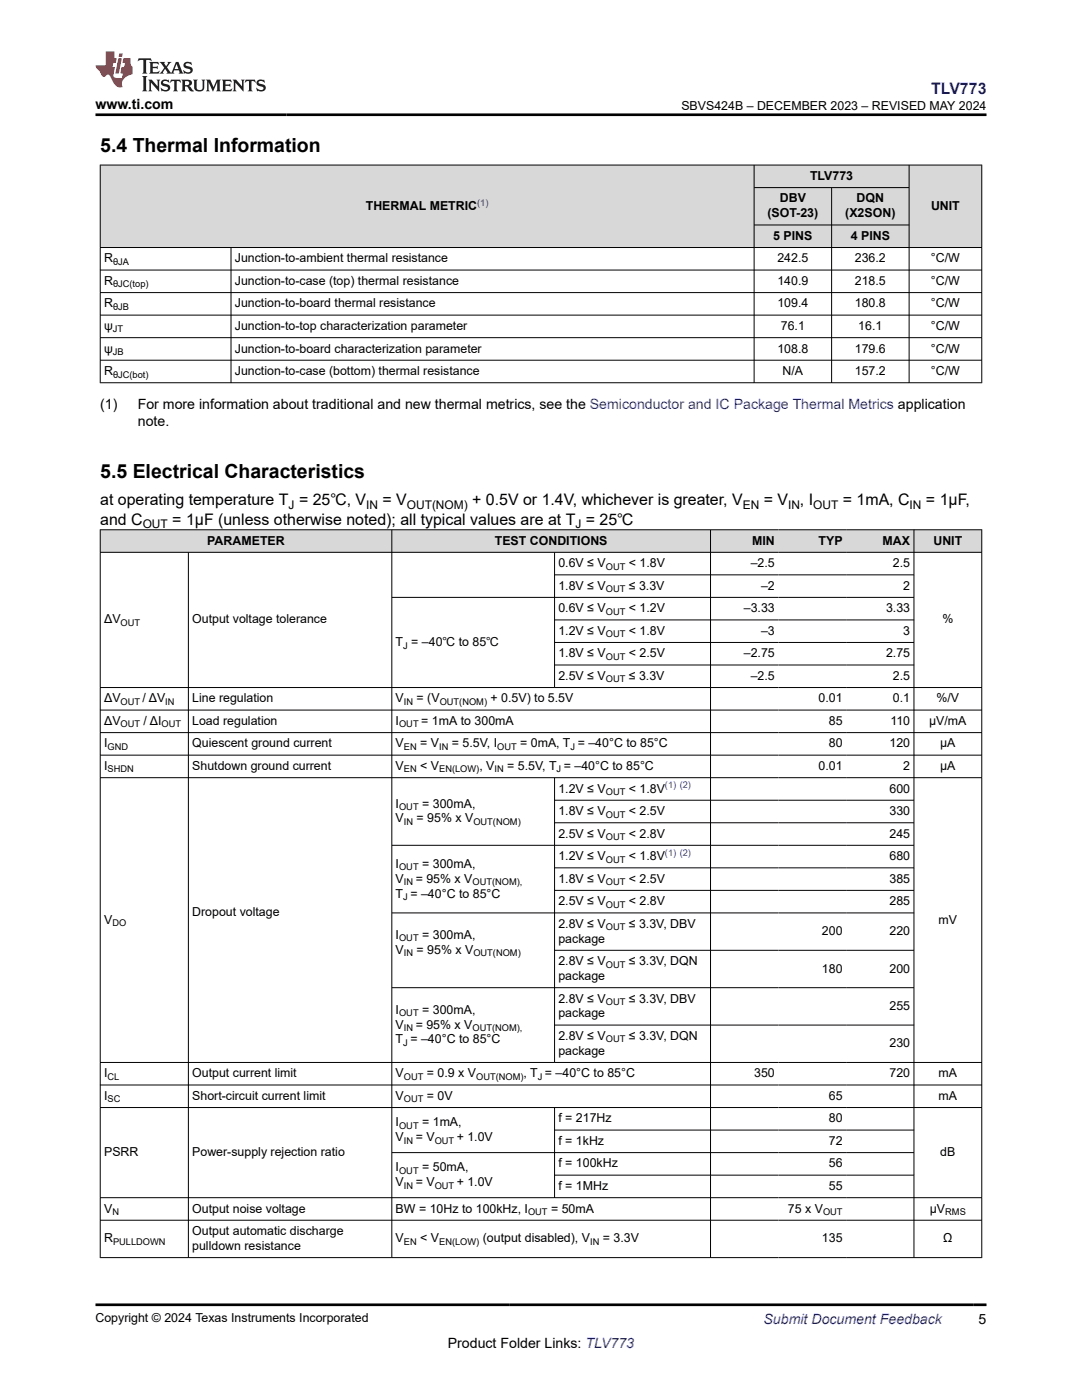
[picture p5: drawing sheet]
<svg xmlns="http://www.w3.org/2000/svg" width="216mm" height="279mm" viewBox="0 0 216 279" stroke-linecap="round" stroke-linejoin="round" font-family="sans-serif">
<defs><g id="words">
<g font-size="3.9">
<text x="20" y="30.3">5.4 Thermal Information</text>
<text x="20" y="95.4">5.5 Electrical Characteristics</text>
</g>
<text font-size="3.2" fill="#00f" x="185.8" y="18.7">TLV773</text>
<g font-size="3.2">
<text x="20" y="100.9">at operating temperature T = 25℃, V</text>
<text x="76.3" y="100.9">= V</text>
<text x="94.2" y="100.9">+ 0.5V or 1.4V, whichever is greater, V</text>
<text x="152.4" y="100.9">= V</text>
<text x="159.6" y="100.9">, I</text>
<text x="168.2" y="100.9">= 1mA, C</text>
<text x="184.8" y="100.9">= 1µF,</text>
<text x="20" y="104.7">and C</text>
<text x="34.4" y="104.7">= 1µF (unless otherwise noted); all typical values are at T = 25℃</text>
</g>
<g font-size="2.8">
<text x="19" y="21.8">www.ti.com</text>
<text x="20" y="81.5">(1)</text>
<text x="27.5" y="81.5">For more information about traditional and new thermal metrics, see the Semiconductor and IC Package Thermal Metrics application</text>
<text x="27.5" y="84.9">note.</text>
<text x="89.4" y="269">Product Folder Links: TLV773</text>
<text x="195.3" y="264.2">5</text>
</g>
<text font-size="2.8" fill="#00f" x="152.4" y="264.2">Submit Document Feedback</text>
<g font-size="2.5">
<text x="136" y="21.9">SBVS424B – DECEMBER 2023 – REVISED MAY 2024</text>
<text x="161.6" y="35.9">TLV773</text>
<text x="73" y="41.9">THERMAL METRIC</text>
<text x="155.6" y="40.4">DBV</text>
<text x="170.9" y="40.4">DQN</text>
<text x="185.8" y="41.9">UNIT</text>
<text x="153.1" y="43.4">(SOT-23)</text>
<text x="154.3" y="47.9">5 PINS</text>
<text x="168.7" y="43.4">(X2SON)</text>
<text x="169.8" y="47.9">4 PINS</text>
<text x="20.8" y="52.4">R</text>
<text x="46.9" y="52.4">Junction-to-ambient thermal resistance</text>
<text x="155.1" y="52.4">242.5</text>
<text x="170.6" y="52.4">236.2</text>
<text x="185.8" y="52.4">°C/W</text>
<text x="20.8" y="56.9">R</text>
<text x="46.9" y="56.9">Junction-to-case (top) thermal resistance</text>
<text x="155.1" y="56.9">140.9</text>
<text x="170.6" y="56.9">218.5</text>
<text x="185.8" y="56.9">°C/W</text>
<text x="20.8" y="61.4">R</text>
<text x="20.8" y="65.9">ψ</text>
<text x="46.9" y="61.4">Junction-to-board thermal resistance</text>
<text x="46.9" y="65.9">Junction-to-top characterization parameter</text>
<text x="155.1" y="61.4">109.4</text>
<text x="155.8" y="65.9">76.1</text>
<text x="170.6" y="61.4">180.8</text>
<text x="171.3" y="65.9">16.1</text>
<text x="185.8" y="61.4">°C/W</text>
<text x="185.8" y="65.9">°C/W</text>
<text x="20.8" y="70.3">ψ</text>
<text x="46.9" y="70.3">Junction-to-board characterization parameter</text>
<text x="155.1" y="70.3">108.8</text>
<text x="170.6" y="70.3">179.6</text>
<text x="185.8" y="70.3">°C/W</text>
<text x="20.8" y="74.8">R</text>
<text x="46.9" y="74.8">Junction-to-case (bottom) thermal resistance</text>
<text x="156.2" y="74.8">N/A</text>
<text x="170.6" y="74.8">157.2</text>
<text x="185.8" y="74.8">°C/W</text>
<text x="41.4" y="108.7">PARAMETER</text>
<text x="98.7" y="108.7">TEST CONDITIONS</text>
<text x="111.4" y="113.2">0.6V ≤ V</text>
<text x="125.5" y="113.2">&lt; 1.8V</text>
<text x="149.8" y="113.2">–2.5</text>
<text x="150.1" y="108.7">MIN</text>
<text x="163.3" y="108.7">TYP</text>
<text x="176.1" y="108.7">MAX</text>
<text x="178.2" y="113.2">2.5</text>
<text x="186.3" y="108.7">UNIT</text>
<text x="111.4" y="117.7">1.8V ≤ V</text>
<text x="125.5" y="117.7">≤ 3.3V</text>
<text x="151.9" y="117.7">–2</text>
<text x="180.2" y="117.7">2</text>
<text x="20.8" y="124.4">ΔV</text>
<text x="38.4" y="124.4">Output voltage tolerance</text>
<text x="111.4" y="122.2">0.6V ≤ V</text>
<text x="125.5" y="122.2">&lt; 1.2V</text>
<text x="148.4" y="122.2">–3.33</text>
<text x="176.8" y="122.2">3.33</text>
<text x="188" y="124.4">%</text>
<text x="79" y="128.9">T = –40℃ to 85℃</text>
<text x="111.4" y="126.7">1.2V ≤ V</text>
<text x="111.4" y="131.2">1.8V ≤ V</text>
<text x="125.5" y="126.7">&lt; 1.8V</text>
<text x="125.5" y="131.2">&lt; 2.5V</text>
<text x="148.4" y="131.2">–2.75</text>
<text x="151.9" y="126.7">–3</text>
<text x="176.8" y="131.2">2.75</text>
<text x="180.2" y="126.7">3</text>
<text x="111.4" y="135.7">2.5V ≤ V</text>
<text x="125.5" y="135.7">≤ 3.3V</text>
<text x="149.8" y="135.7">–2.5</text>
<text x="178.2" y="135.7">2.5</text>
<text x="20.8" y="140.2">ΔV</text>
<text x="28.5" y="140.2">/ ΔV</text>
<text x="38.4" y="140.2">Line regulation</text>
<text x="79" y="140.2">V</text>
<text x="83.1" y="140.2">= (V</text>
<text x="97.9" y="140.2">+ 0.5V) to 5.5V</text>
<text x="163.3" y="140.2">0.01</text>
<text x="178.2" y="140.2">0.1</text>
<text x="186.9" y="140.2">%/V</text>
<text x="20.8" y="144.7">ΔV</text>
<text x="20.8" y="149.2">I</text>
<text x="28.7" y="144.7">/ ΔI</text>
<text x="38.4" y="144.7">Load regulation</text>
<text x="38.4" y="149.2">Quiescent ground current</text>
<text x="79" y="144.7">I</text>
<text x="79" y="149.2">V</text>
<text x="83.9" y="149.2">= V</text>
<text x="84.1" y="144.7">= 1mA to 300mA</text>
<text x="90.2" y="149.2">= 5.5V, I</text>
<text x="103.8" y="149.2">= 0mA, T = –40°C to 85°C</text>
<text x="165.4" y="144.7">85</text>
<text x="165.4" y="149.2">80</text>
<text x="177.5" y="149.2">120</text>
<text x="177.7" y="144.7">110</text>
<text x="185.4" y="144.7">µV/mA</text>
<text x="187.6" y="149.2">µA</text>
<text x="20.8" y="153.7">I</text>
<text x="38.4" y="153.7">Shutdown ground current</text>
<text x="79" y="153.7">V</text>
<text x="83.9" y="153.7">&lt; V</text>
<text x="95.7" y="153.7">, V</text>
<text x="101.2" y="153.7">= 5.5V, T = –40°C to 85°C</text>
<text x="163.3" y="153.7">0.01</text>
<text x="180.2" y="153.7">2</text>
<text x="187.6" y="153.7">µA</text>
<text x="79" y="161.2">I</text>
<text x="84.2" y="161.2">= 300mA,</text>
<text x="111.4" y="158.2">1.2V ≤ V</text>
<text x="125.5" y="158.2">&lt; 1.8V</text>
<text x="177.5" y="158.2">600</text>
<text x="78.9" y="164.1">V</text>
<text x="83.1" y="164.1">= 95% x V</text>
<text x="111.4" y="162.7">1.8V ≤ V</text>
<text x="111.4" y="167.2">2.5V ≤ V</text>
<text x="125.5" y="162.7">&lt; 2.5V</text>
<text x="125.5" y="167.2">&lt; 2.8V</text>
<text x="177.5" y="162.7">330</text>
<text x="177.5" y="167.2">245</text>
<text x="79" y="173.2">I</text>
<text x="84.2" y="173.2">= 300mA,</text>
<text x="111.4" y="171.7">1.2V ≤ V</text>
<text x="125.5" y="171.7">&lt; 1.8V</text>
<text x="177.5" y="171.7">680</text>
<text x="78.9" y="176.2">V</text>
<text x="78.9" y="179.1">T = –40°C to 85°C</text>
<text x="83" y="176.2">= 95% x V</text>
<text x="111.4" y="176.2">1.8V ≤ V</text>
<text x="125.5" y="176.2">&lt; 2.5V</text>
<text x="177.5" y="176.2">385</text>
<text x="20.8" y="184.3">V</text>
<text x="38.4" y="182.9">Dropout voltage</text>
<text x="111.4" y="180.7">2.5V ≤ V</text>
<text x="111.4" y="185.2">2.8V ≤ V</text>
<text x="125.5" y="180.7">&lt; 2.8V</text>
<text x="125.5" y="185.2">≤ 3.3V, DBV</text>
<text x="177.5" y="180.7">285</text>
<text x="187.3" y="184.3">mV</text>
<text x="78.9" y="190.4">V</text>
<text x="79" y="187.4">I</text>
<text x="83.1" y="190.4">= 95% x V</text>
<text x="84.2" y="187.4">= 300mA,</text>
<text x="111.4" y="188.1">package</text>
<text x="164" y="186.6">200</text>
<text x="177.5" y="186.6">220</text>
<text x="111.4" y="195.6">package</text>
<text x="111.4" y="192.6">2.8V ≤ V</text>
<text x="125.5" y="192.6">≤ 3.3V, DQN</text>
<text x="164" y="194.1">180</text>
<text x="177.5" y="194.1">200</text>
<text x="79" y="202.3">I</text>
<text x="84.2" y="202.3">= 300mA,</text>
<text x="111.4" y="203">package</text>
<text x="111.4" y="200.1">2.8V ≤ V</text>
<text x="125.5" y="200.1">≤ 3.3V, DBV</text>
<text x="177.5" y="201.6">255</text>
<text x="78.9" y="205.3">V</text>
<text x="78.9" y="208.3">T = –40°C to 85°C</text>
<text x="83" y="205.3">= 95% x V</text>
<text x="111.4" y="207.5">2.8V ≤ V</text>
<text x="125.5" y="207.5">≤ 3.3V, DQN</text>
<text x="177.5" y="209">230</text>
<text x="20.8" y="215">I</text>
<text x="38.4" y="215">Output current limit</text>
<text x="79" y="215">V</text>
<text x="85.2" y="215">= 0.9 x V</text>
<text x="104.5" y="215">, T = –40°C to 85°C</text>
<text x="111.4" y="210.5">package</text>
<text x="150.5" y="215">350</text>
<text x="177.5" y="215">720</text>
<text x="187.3" y="215">mA</text>
<text x="20.8" y="219.5">I</text>
<text x="38.4" y="219.5">Short-circuit current limit</text>
<text x="79" y="219.5">V</text>
<text x="85.2" y="219.5">= 0V</text>
<text x="165.4" y="219.5">65</text>
<text x="187.3" y="219.5">mA</text>
<text x="78.9" y="227.7">V</text>
<text x="79" y="224.8">I</text>
<text x="83" y="227.7">= V</text>
<text x="84.2" y="224.8">= 1mA,</text>
<text x="91.1" y="227.7">+ 1.0V</text>
<text x="111.4" y="224">f = 217Hz</text>
<text x="165.4" y="224">80</text>
<text x="20.8" y="230.7">PSRR</text>
<text x="38.4" y="230.7">Power-supply rejection ratio</text>
<text x="79" y="233.8">I</text>
<text x="84.2" y="233.8">= 50mA,</text>
<text x="111.4" y="228.5">f = 1kHz</text>
<text x="111.4" y="233">f = 100kHz</text>
<text x="165.4" y="228.5">72</text>
<text x="165.4" y="233">56</text>
<text x="187.6" y="230.7">dB</text>
<text x="78.9" y="236.7">V</text>
<text x="83" y="236.7">= V</text>
<text x="91.1" y="236.7">+ 1.0V</text>
<text x="111.4" y="237.5">f = 1MHz</text>
<text x="165.4" y="237.5">55</text>
<text x="20.8" y="242">V</text>
<text x="38.4" y="242">Output noise voltage</text>
<text x="79" y="242">BW = 10Hz to 100kHz, I</text>
<text x="110" y="242">= 50mA</text>
<text x="157.2" y="242">75 x V</text>
<text x="185.5" y="242">µV</text>
<text x="20.8" y="248">R</text>
<text x="38.4" y="246.5">Output automatic discharge</text>
<text x="38.4" y="249.4">pulldown resistance</text>
<text x="79" y="248">V</text>
<text x="83.9" y="248">&lt; V</text>
<text x="96.3" y="248">(output disabled), V</text>
<text x="120.3" y="248">= 3.3V</text>
<text x="164" y="248">135</text>
<text x="188.2" y="248">Ω</text>
<text x="19" y="263.9">Copyright © 2024 Texas Instruments Incorporated</text>
</g>
<g font-size="2.4">
<text x="57.6" y="101.5">J</text>
<text x="73.1" y="101.5">IN</text>
<text x="81.2" y="101.5">OUT(NOM)</text>
<text x="148.2" y="101.5">EN</text>
<text x="157.2" y="101.5">IN</text>
<text x="162.3" y="101.5">OUT</text>
<text x="181.5" y="101.5">IN</text>
<text x="28.5" y="105.3">OUT</text>
<text x="114.8" y="105.3">J</text>
</g>
<g font-size="1.9" fill="#00f">
<text x="95.2" y="41.1">(1)</text>
<text x="132.7" y="157.3">(1) (2)</text>
<text x="132.7" y="170.8">(1) (2)</text>
</g>
<g font-size="1.9">
<text x="22.6" y="52.9">θJA</text>
<text x="22.6" y="57.4">θJC(top)</text>
<text x="22.6" y="61.8">θJB</text>
<text x="22.5" y="66.3">JT</text>
<text x="22.5" y="70.8">JB</text>
<text x="22.6" y="75.3">θJC(bot)</text>
<text x="120.9" y="113.7">OUT</text>
<text x="120.9" y="118.2">OUT</text>
<text x="24.1" y="124.9">OUT</text>
<text x="120.9" y="122.7">OUT</text>
<text x="80.5" y="129.4">J</text>
<text x="120.9" y="127.2">OUT</text>
<text x="120.9" y="131.7">OUT</text>
<text x="120.9" y="136.2">OUT</text>
<text x="24.1" y="140.7">OUT</text>
<text x="33" y="140.7">IN</text>
<text x="80.6" y="140.7">IN</text>
<text x="87.7" y="140.7">OUT(NOM)</text>
<text x="21.5" y="149.7">GND</text>
<text x="24.1" y="145.2">OUT</text>
<text x="32.2" y="145.2">OUT</text>
<text x="79.6" y="145.2">OUT</text>
<text x="80.6" y="149.7">EN</text>
<text x="87.6" y="149.7">IN</text>
<text x="99.2" y="149.7">OUT</text>
<text x="113.8" y="149.7">J</text>
<text x="21.5" y="154.2">SHDN</text>
<text x="80.6" y="154.2">EN</text>
<text x="87.6" y="154.2">EN(LOW)</text>
<text x="98.7" y="154.2">IN</text>
<text x="111.1" y="154.2">J</text>
<text x="79.6" y="161.7">OUT</text>
<text x="120.9" y="158.7">OUT</text>
<text x="80.6" y="164.6">IN</text>
<text x="94.5" y="164.6">OUT(NOM)</text>
<text x="120.9" y="163.2">OUT</text>
<text x="120.9" y="167.7">OUT</text>
<text x="79.6" y="173.7">OUT</text>
<text x="120.9" y="172.2">OUT</text>
<text x="80.5" y="179.6">J</text>
<text x="80.6" y="176.7">IN</text>
<text x="94.3" y="176.7">OUT(NOM),</text>
<text x="120.9" y="176.7">OUT</text>
<text x="22.4" y="184.8">DO</text>
<text x="120.9" y="181.1">OUT</text>
<text x="120.9" y="185.6">OUT</text>
<text x="79.6" y="187.9">OUT</text>
<text x="80.6" y="190.9">IN</text>
<text x="94.5" y="190.9">OUT(NOM)</text>
<text x="120.9" y="193.1">OUT</text>
<text x="79.6" y="202.8">OUT</text>
<text x="120.9" y="200.6">OUT</text>
<text x="80.5" y="208.7">J</text>
<text x="80.6" y="205.8">IN</text>
<text x="94.3" y="205.8">OUT(NOM),</text>
<text x="120.9" y="208">OUT</text>
<text x="21.5" y="215.5">CL</text>
<text x="80.6" y="215.5">OUT</text>
<text x="95" y="215.5">OUT(NOM)</text>
<text x="107.3" y="215.5">J</text>
<text x="21.5" y="220">SC</text>
<text x="80.6" y="220">OUT</text>
<text x="79.6" y="225.3">OUT</text>
<text x="80.6" y="228.2">IN</text>
<text x="86.7" y="228.2">OUT</text>
<text x="79.6" y="234.3">OUT</text>
<text x="80.6" y="237.2">IN</text>
<text x="86.7" y="237.2">OUT</text>
<text x="22.4" y="242.5">N</text>
<text x="105.4" y="242.5">OUT</text>
<text x="164.2" y="242.5">OUT</text>
<text x="188.6" y="242.5">RMS</text>
<text x="22.6" y="248.5">PULLDOWN</text>
<text x="80.6" y="248.5">EN</text>
<text x="87.6" y="248.5">EN(LOW)</text>
<text x="117.8" y="248.5">IN</text>
</g>
</g></defs>
<g fill="#d8d8d8">
<path d="M20 32.9h175.9v4.5h-175.9z" fill-rule="evenodd"/>
<path d="M20.1 33h130.3v16.3h-130.3z" fill-rule="evenodd"/>
<path d="M150.5 33h30.8v4.4h-30.8z" fill-rule="evenodd"/>
<path d="M181.5 33h14.3v16.3h-14.3z" fill-rule="evenodd"/>
<path d="M150.5 37.5h15.4v7.3h-15.4z" fill-rule="evenodd"/>
<path d="M166 37.5h15.3v7.3h-15.3z" fill-rule="evenodd"/>
<path d="M150.5 45h15.4v4.3h-15.4z" fill-rule="evenodd"/>
<path d="M166 45h15.3v4.3h-15.3z" fill-rule="evenodd"/>
</g>
<g fill="none" stroke="#000" stroke-width=".2">
<path d="M19.9 32.9h176.1M20 32.9v43.5M150.5 32.9v43.5M150.5 37.4h31M165.9 37.4v39M181.4 32.9v43.5M195.9 32.9v43.5M19.9 49.4h176.1M19.9 53.9h176.1M19.9 58.4h176.1M46.1 49.4v27M150.5 44.9h31"/>
<path d="M19.9 62.9h176.1M19.9 67.4h176.1M19.9 71.9h176.1M19.9 76.4h176.1"/>
</g>
<g fill="#d8d8d8">
<path d="M20 105.7h175.9v4.5h-175.9z" fill-rule="evenodd"/>
<path d="M20.1 105.8h58v4.4h-58z" fill-rule="evenodd"/>
<path d="M78.2 105.8h63.5v4.4h-63.5z" fill-rule="evenodd"/>
<path d="M141.8 105.8h13.5v4.4h-13.5z" fill-rule="evenodd"/>
<path d="M155.3 105.8h13.5v4.4h-13.5z" fill-rule="evenodd"/>
<path d="M168.8 105.8h13.5v4.4h-13.5z" fill-rule="evenodd"/>
<path d="M182.4 105.8h13.4v4.4h-13.4z" fill-rule="evenodd"/>
</g>
<g fill="none" stroke="#000" stroke-width=".2">
<path d="M19.9 105.7h176.1M19.9 110.2h176.1M20 105.7v145.3M37.6 110.2v140.8M78.2 105.7v145.3M78.2 119.2h104.2M110.7 110.2v27.1M110.7 114.7h71.7M141.8 105.7v145.3M182.4 105.7v145.3M195.9 105.7v145.3M19.9 137.2h176.1"/>
<path d="M110.7 123.7h71.7M110.7 128.2h71.7M110.7 132.7h71.7M19.9 141.7h176.1M19.9 146.2h176.1M19.9 150.7h176.1M19.9 155.2h176.1M110.7 155.2v56.9M110.7 159.7h71.7M78.2 168.7h104.2M110.7 164.2h71.7M110.7 173.2h71.7"/>
<path d="M110.7 177.7h71.7M78.2 182.2h104.2M110.7 189.7h71.7M182.4 197.1h-104.2M19.9 212h176.1M19.9 216.5h176.1M110.7 204.6h71.7M19.9 221h176.1M19.9 239h176.1M110.7 221v18.1M110.7 225.5h71.7M110.7 234.5h71.7"/>
<path d="M182.4 230h-104.2M19.9 243.5h176.1M19.9 251h176.1"/>
</g>
<path d="M27.7 11.6l-.2 .6 .5-.2h.6v.1v2.2l-.2 .4h1l-.2-.4v-2.2v-.1h.5l.5 .2-.1-.6zM29.8 12.4l.2 .3v1.6l-.2 .4h1.9l.1-.6a1.08 1.08 0 0 1-1.3 .2v-.7h.6l.4 .2v-.7l-.4 .2h-.6v-.5l.2-.2a1 1 0 0 1 1 .3l-.1-.5zM31.8 12.4l1 1.1-1 1.2h.9l-.2-.2 .4-.8 .5 .8-.2 .2h1.6l-.2-.2 .1-.5h1l.1 .5-.1 .2h.9l-.2-.4-.8-1.9h-.5l-1 2.1-.8-1.1 .9-1h-.8l.2 .2-.5 .6-.3-.6 .1-.2zM35.2 12.8l.4 1h-.8zM36.8 12.5a.65 .65 0 0 0-.2 .7 .65 .65 0 0 0 .6 .5l.7 .1 .1 .3a.79 .79 0 0 1-.7 .4 .79 .79 0 0 1-.7-.5l.1 .7 .2-.1a.93 .93 0 0 0 1.1 0 .93 .93 0 0 0 .4-.9 1.46 1.46 0 0 0-1.2-.6l-.1-.3a1.09 1.09 0 0 1 1.2 .2l-.2-.6-.1 .1-.6-.2zM28.4 15.2l.2 .4v2.2l-.2 .4h1l-.2-.4v-2.2l.2-.4zM29.6 15.9l.2 .4v1.5l-.2 .4h.8l-.3-.4v-1.3l1.7 1.8v-2l.2-.4h-.8l.2 .2 .1 1.1-1.2-1.3zM32.3 16a.65 .65 0 0 0-.2 .8 .65 .65 0 0 0 .7 .4l.6 .2 .1 .2a.79 .79 0 0 1-.7 .4 .79 .79 0 0 1-.7-.5l.1 .7 .2-.1a.93 .93 0 0 0 1.1 .1 .93 .93 0 0 0 .4-1 1.46 1.46 0 0 0-1.2-.5l-.1-.4a1.09 1.09 0 0 1 1.2 .2l-.2-.6-.1 .1-.6-.1zM34.1 15.9l-.1 .6a.63 .63 0 0 1 .7-.3l.1 1.6-.3 .4h1l-.2-.4v-1.6a.66 .66 0 0 1 .8 .3l-.1-.6zM36.2 15.9l.2 .4v1.5l-.2 .4h.9l-.2-.2v-.7h.5l.1 .2a.79 .79 0 0 0 1.2 .6l-1-.9a.61 .61 0 0 0 .6-.6 .61 .61 0 0 0-.5-.7zM36.9 16.2h.2a.47 .47 0 0 1 .5 .1 .47 .47 0 0 1 .1 .5l-.2 .1-.6 .1zM38.5 15.9l.2 .2a2.27 2.27 0 0 0 .4 2 1.04 1.04 0 0 0 1.7-.7v-1.3l.2-.2h-.8l.2 .4v1.1a.6 .6 0 0 1-.6 .6 .6 .6 0 0 1-.6-.6v-1.1l.3-.4zM41.1 15.9l.2 .4v1.5l-.2 .4h.7l-.2-.4v-1.4l.9 1.9 .8-1.9v1.4l-.2 .4h1l-.3-.4v-1.5l.3-.4h-.8l-.7 1.5-.7-1.5zM44.3 15.9l.2 .4v1.5l-.2 .4h1.9l.1-.6a1.09 1.09 0 0 1-1.3 .2v-.7h.6l.4 .2v-.6l-.4 .2h-.6v-.6l.2-.1a1.01 1.01 0 0 1 1 .3l-.1-.6zM46.4 15.9l.3 .4v1.5l-.3 .4h.8l-.2-.4v-1.3l1.6 1.8v-2l.2-.4h-.7l.2 .2v1.1l-1.2-1.3zM49 15.9l-.1 .6a.63 .63 0 0 1 .8-.3v1.6l-.3 .4h1l-.2-.4v-1.6a.66 .66 0 0 1 .8 .3l-.1-.6zM51.4 16a.65 .65 0 0 0-.2 .8 .65 .65 0 0 0 .6 .4l.6 .2 .2 .2a.79 .79 0 0 1-.8 .4 .79 .79 0 0 1-.6-.5l.1 .7 .2-.1a.93 .93 0 0 0 1 .1 .93 .93 0 0 0 .5-1 1.46 1.46 0 0 0-1.3-.5l-.1-.4a1.09 1.09 0 0 1 1.3 .2l-.2-.6-.2 .1-.5-.1z" fill="#231f20"/>
<path d="M21.1 10.3v2.7h-2.1l.1 .4 .9 1a.95 .95 0 0 0 .9 .9 .59 .59 0 0 1 .6-.4 .59 .59 0 0 1 .5 .3l.4 .8a1.59 1.59 0 0 0 2.1 1.4 1.61 1.61 0 0 1 1-2.3l1-.3-.1-1.5a1.59 1.59 0 0 1-.4-1.7h-1.4l-.2 .9h.5l-.1 .9h-.5l-.2 .9v.3l.4 .1-.2 .9h-.6a.73 .73 0 0 1-1.1-.7l.3-1.5h-.5l.2-.9h.5l.2-.9h-.5v-1.3zM23.6 11.6l-.6 3.1h.7l.6-3.1zM23.8 10.7l-.1 .6h.7l.1-.6z" fill="#ed1c24"/>
<path d="M19 22.9h177.8M19 260.4h177.8" fill="none" stroke="#000" stroke-width=".53"/>
<use href="#words"/>
</svg>
